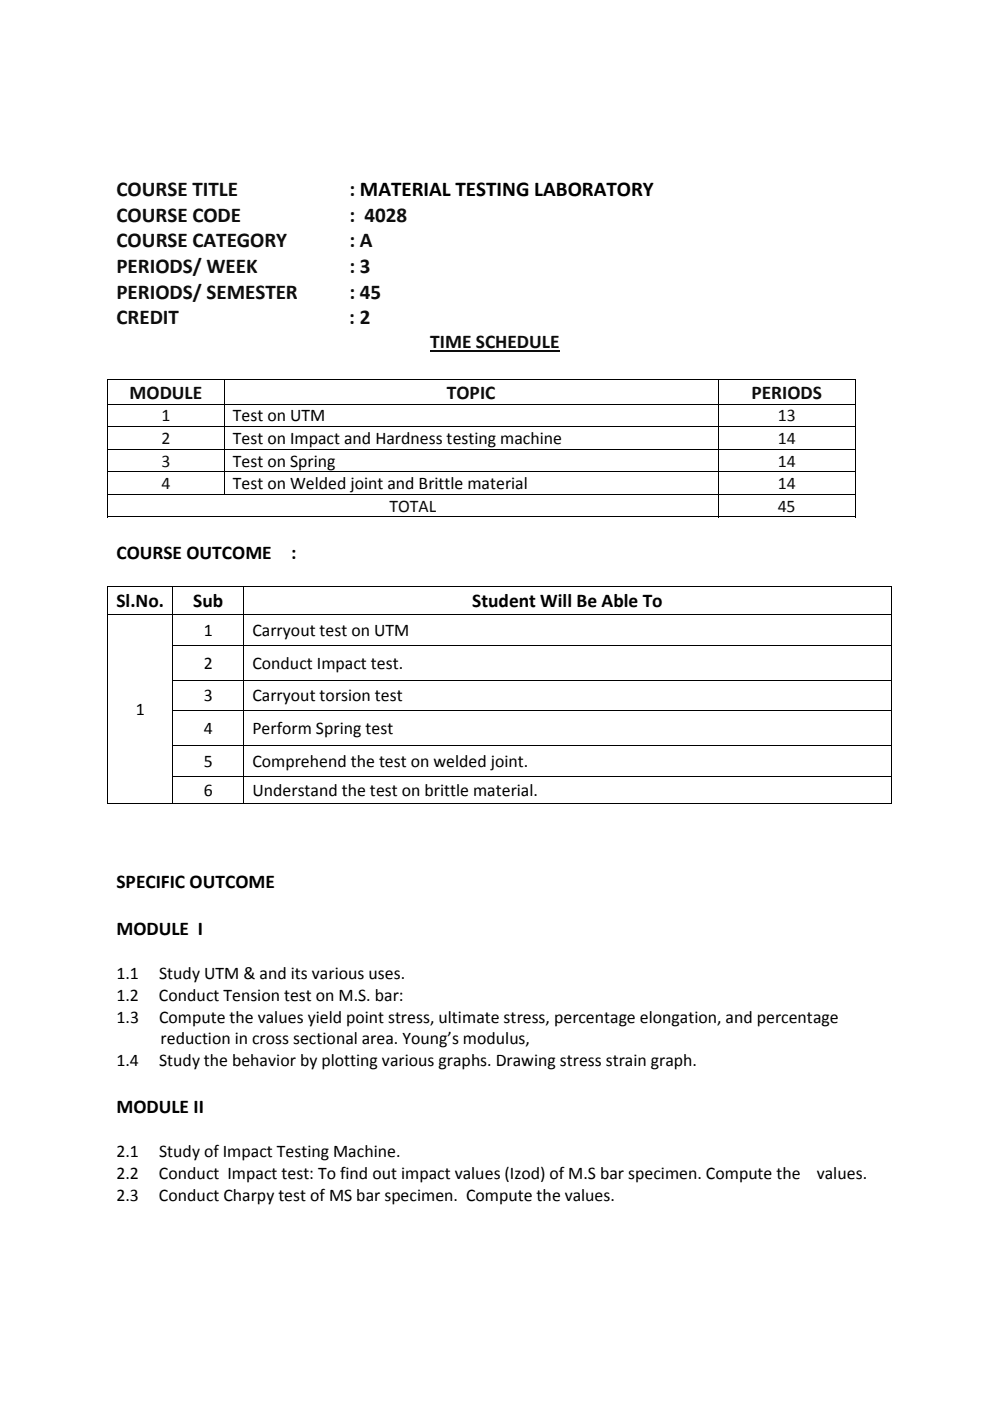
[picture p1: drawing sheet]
<svg xmlns="http://www.w3.org/2000/svg" width="210mm" height="297mm" viewBox="0 0 210 297" stroke-linecap="round" stroke-linejoin="round" font-family="sans-serif">
<defs><g id="words">
<g font-size="4.5" fill="#0d0d0d">
<text x="24.7" y="41.5">COURSE TITLE</text>
<text x="74.1" y="41.5">: MATERIAL TESTING LABORATORY</text>
<text x="24.7" y="47">COURSE CODE</text>
<text x="74.1" y="47">: 4028</text>
<text x="24.7" y="52.4">COURSE CATEGORY</text>
<text x="74.1" y="52.4">: A</text>
<text x="24.7" y="57.9">PERIODS/ WEEK</text>
<text x="74.1" y="57.9">: 3</text>
<text x="24.7" y="63.3">PERIODS/ SEMESTER</text>
<text x="74.1" y="63.3">: 45</text>
<text x="24.7" y="68.7">CREDIT</text>
<text x="74.1" y="68.7">: 2</text>
</g>
<g font-size="4.1" fill="#0d0d0d">
<text x="91.2" y="73.9">TIME SCHEDULE</text>
<text x="27.5" y="84.5">MODULE</text>
<text x="94.8" y="84.5">TOPIC</text>
<text x="159.4" y="84.5">PERIODS</text>
</g>
<g font-size="4.1">
<text x="24.7" y="118.6">COURSE OUTCOME</text>
<text x="61.8" y="118.6">:</text>
<text x="24.7" y="128.8">Sl.No.</text>
<text x="41" y="128.8">Sub</text>
<text x="100.2" y="128.8">Student Will Be Able To</text>
<text x="24.7" y="188.3">SPECIFIC OUTCOME</text>
<text x="24.7" y="198.3">MODULE I</text>
<text x="24.7" y="236">MODULE II</text>
</g>
<g font-size="3.8" fill="#0d0d0d">
<text x="34.2" y="89.4">1</text>
<text x="165" y="89.4">13</text>
<text x="34.2" y="94.1">2</text>
<text x="165" y="94.1">14</text>
<text x="34.2" y="99">3</text>
<text x="165" y="99">14</text>
<text x="34.2" y="103.7">4</text>
<text x="165" y="103.7">14</text>
<text x="82.6" y="108.5">TOTAL</text>
<text x="164.9" y="108.5">45</text>
</g>
<g font-size="3.8">
<text x="49.4" y="89.4">Test on UTM</text>
<text x="49.4" y="94.1">Test on Impact and Hardness testing machine</text>
<text x="49.4" y="99">Test on Spring</text>
<text x="49.4" y="103.7">Test on Welded joint and Brittle material</text>
<text x="43.2" y="134.8">1</text>
<text x="53.5" y="134.8">Carryout test on UTM</text>
<text x="43.2" y="141.8">2</text>
<text x="53.5" y="141.8">Conduct Impact test.</text>
<text x="43.2" y="148.7">3</text>
<text x="53.6" y="148.7">Carryout torsion test</text>
<text x="28.8" y="151.6">1</text>
<text x="43.2" y="155.7">4</text>
<text x="53.5" y="155.7">Perform Spring test</text>
<text x="43.2" y="162.6">5</text>
<text x="53.6" y="162.6">Comprehend the test on welded joint.</text>
<text x="43.2" y="168.8">6</text>
<text x="53.5" y="168.8">Understand the test on brittle material.</text>
<text x="24.7" y="207.6">1.1</text>
<text x="33.7" y="207.6">Study UTM &amp; and its various uses.</text>
<text x="24.7" y="212.2">1.2</text>
<text x="33.7" y="212.2">Conduct Tension test on M.S. bar:</text>
<text x="24.7" y="216.8">1.3</text>
<text x="33.7" y="216.8">Compute the values yield point stress, ultimate stress, percentage elongation, and percentage</text>
<text x="34.1" y="221.4">reduction in cross sectional area. Young’s modulus,</text>
<text x="24.7" y="226">1.4</text>
<text x="33.7" y="226">Study the behavior by plotting various graphs. Drawing stress strain graph.</text>
<text x="24.7" y="245.3">2.1</text>
<text x="33.7" y="245.3">Study of Impact Testing Machine.</text>
<text x="24.7" y="249.9">2.2</text>
<text x="33.7" y="249.9">Conduct Impact test: To find out impact values (Izod) of M.S bar specimen. Compute the</text>
<text x="173.2" y="249.9">values.</text>
<text x="24.7" y="254.5">2.3</text>
<text x="33.7" y="254.5">Conduct Charpy test of MS bar specimen. Compute the values.</text>
</g>
</g></defs>
<path d="M91.2 74.4h27.5" fill="none" stroke="#0d0d0d" stroke-width=".36"/>
<path d="M22.8 80.4h.1v.2h-.1zM181.3 80.4h.2v.2h-.2zM181.3 109.5h.2v.2h-.2zM22.8 124.4l.1 .1zM22.8 136.7h.1v.2h-.1zM188.9 124.4l.2 .1zM22.8 144.1h.1v.2h-.1zM22.8 150.6l.1 .1zM22.8 158h.1v.2h-.1zM22.8 164.5h.1v.2h-.1zM188.9 170.3h.2v.2h-.2z" fill="#000"/>
<g fill="none" stroke="#000" stroke-width=".21">
<path d="M22.8 80.5h158.7M22.8 85.7h158.7M22.8 90.5h158.7M22.8 95.3h158.7M22.8 80.6v5M22.8 85.8v4.6M22.8 90.6v4.6M22.8 95.3v4.6M47.6 80.6v5M47.6 85.8v4.6M47.6 90.6v4.6M47.6 95.3v4.6"/>
<path d="M152.3 80.6v5M152.3 85.8v4.6M152.3 90.6v4.6M152.3 95.3v4.6M181.4 80.6v5M181.4 85.8v4.6M181.4 90.6v4.6M181.4 95.3v4.6M22.8 100h158.7M22.8 104.8h158.7M22.8 109.6h129.5M22.8 100.1v4.7"/>
<path d="M22.8 104.9v4.8M47.6 100.1v4.7M152.3 100.1v4.7M152.3 104.9v4.8M152.4 109.6h28.9M181.4 100.1v4.7M181.4 104.9v4.8M22.8 124.4h166.3M22.8 130.3h166.3M22.8 124.5v5.7M22.8 130.4v6.3M22.8 136.9v7.2"/>
<path d="M36.6 136.8h152.5M36.6 124.5v5.7M36.6 130.4v6.3M36.6 136.9v7.2M51.7 124.5v5.7M51.7 130.4v6.3M51.7 136.9v7.2M189 124.5v5.7M189 130.4v6.3M189 136.9v7.2M22.8 144.3v6.3M22.8 150.7v7.3"/>
<path d="M22.8 158.2v6.3M36.6 144.2h152.5M36.6 150.7h152.5M36.6 158.1h152.5M36.6 144.3v6.3M36.6 150.7v7.3M36.6 158.2v6.3M51.7 144.3v6.3M51.7 150.7v7.3M51.7 158.2v6.3M189 144.3v6.3M189 150.7v7.3"/>
<path d="M189 158.2v6.3M22.8 170.4h13.8M22.8 164.7v5.8M36.6 164.6h152.5M36.6 164.7v5.8M36.7 170.4h14.9M51.7 164.7v5.8M51.8 170.4h137.1M189 164.7v5.8"/>
</g>
<use href="#words"/>
</svg>
